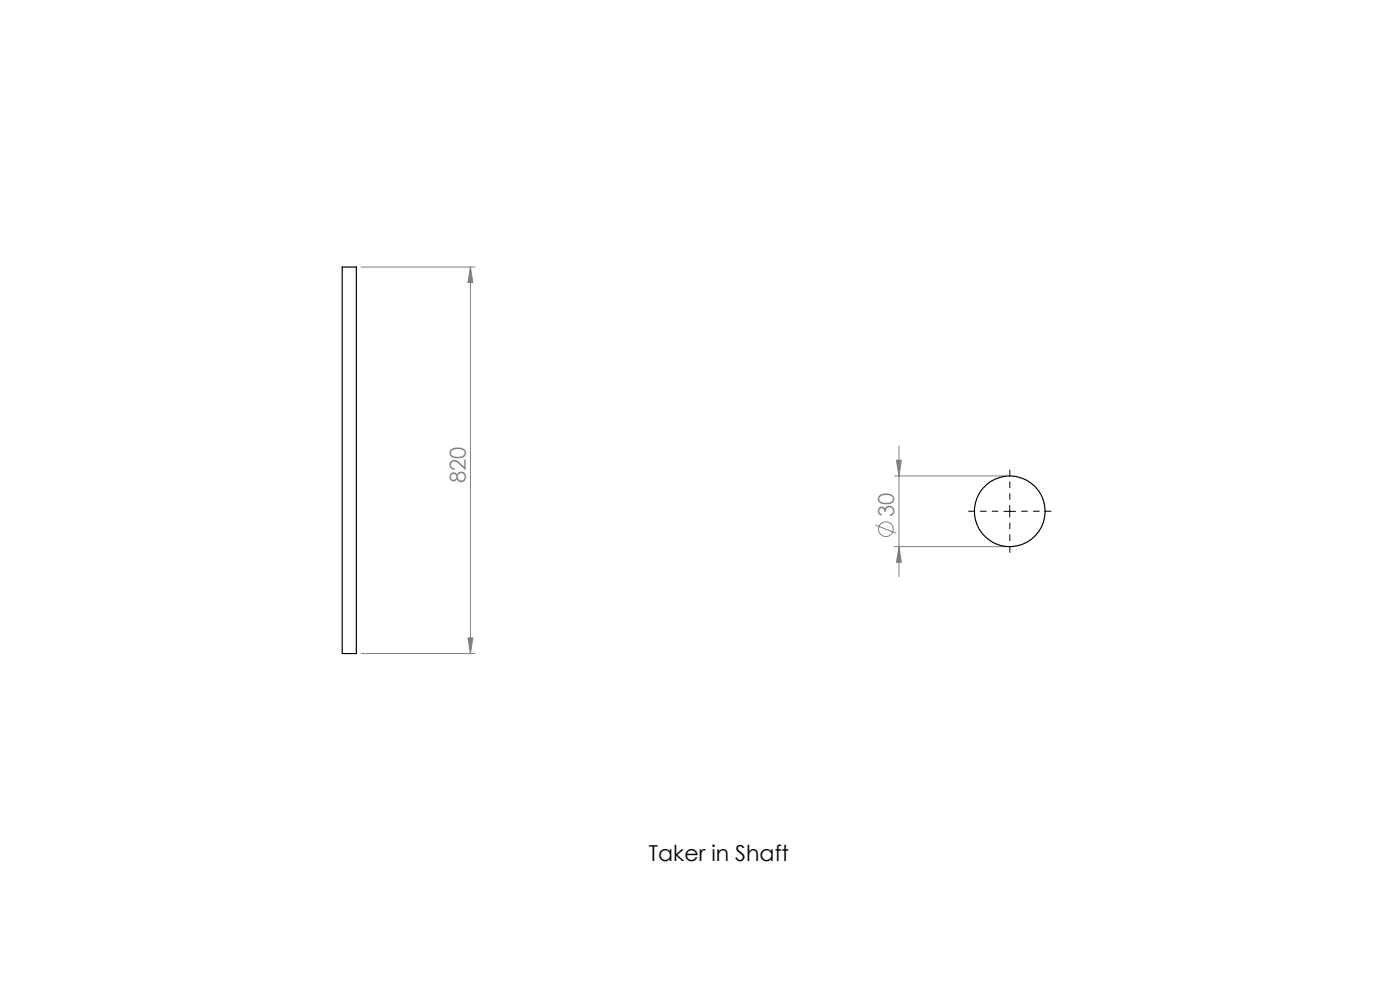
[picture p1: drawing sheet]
<svg xmlns="http://www.w3.org/2000/svg" width="297mm" height="210mm" viewBox="0 0 297 210" stroke-linecap="round" stroke-linejoin="round" font-family="sans-serif">
<defs><g id="words">
<g font-size="4.7" fill="#808080">
<text x="98.8" y="102.5" transform="rotate(-90 98.8 102.5)">820</text>
<text x="189.7" y="109.7" transform="rotate(-90 189.7 109.7)">30</text>
</g>
<text font-size="4.7" x="137.7" y="182.5">Taker in Shaft</text>
</g></defs>
<g fill="none" stroke="#808080" stroke-width=".21">
<path d="M76.6 56.6h24.2M99.8 56.6l.5 3.3h-1zM99.8 56.6v82M190.2 97.6h1l-.5 3.4zM190.7 94.6v27.7M185.7 111.4l4.4 1.7M189.7 101h23.5M189.7 115.9h23.5M190.7 115.9l.5 3.4h-1zM76.6 138.6h24.2M99.3 135.3h1l-.5 3.3z"/>
<circle cx="187.9" cy="112.3" r="1.56"/>
</g>
<path d="M211.7 108.4h-6.2M214.2 105.9v-6.2M214.2 110.9v6.3M216.7 108.4h6.3" fill="none" stroke="#000" stroke-width=".21" stroke-dasharray="15.2 1.3 1.3 1.3" stroke-dashoffset="14"/>
<path d="M213 108.5h2.4M214.2 107.2v2.5" fill="none" stroke="#000" stroke-width=".21"/>
<g fill="#808080">
<path d="M99.3 135.3h1l-.5 3.3zM99.8 56.6l.5 3.3h-1z"/>
<path d="M190.2 97.6h1l-.5 3.4zM190.7 115.9l.5 3.4h-1z"/>
</g>
<g fill="none" stroke="#000" stroke-width=".25">
<path d="M72.6 56.6h3v82h-3z"/>
<circle cx="214.2" cy="108.5" r="7.5"/>
</g>
<use href="#words"/>
</svg>
